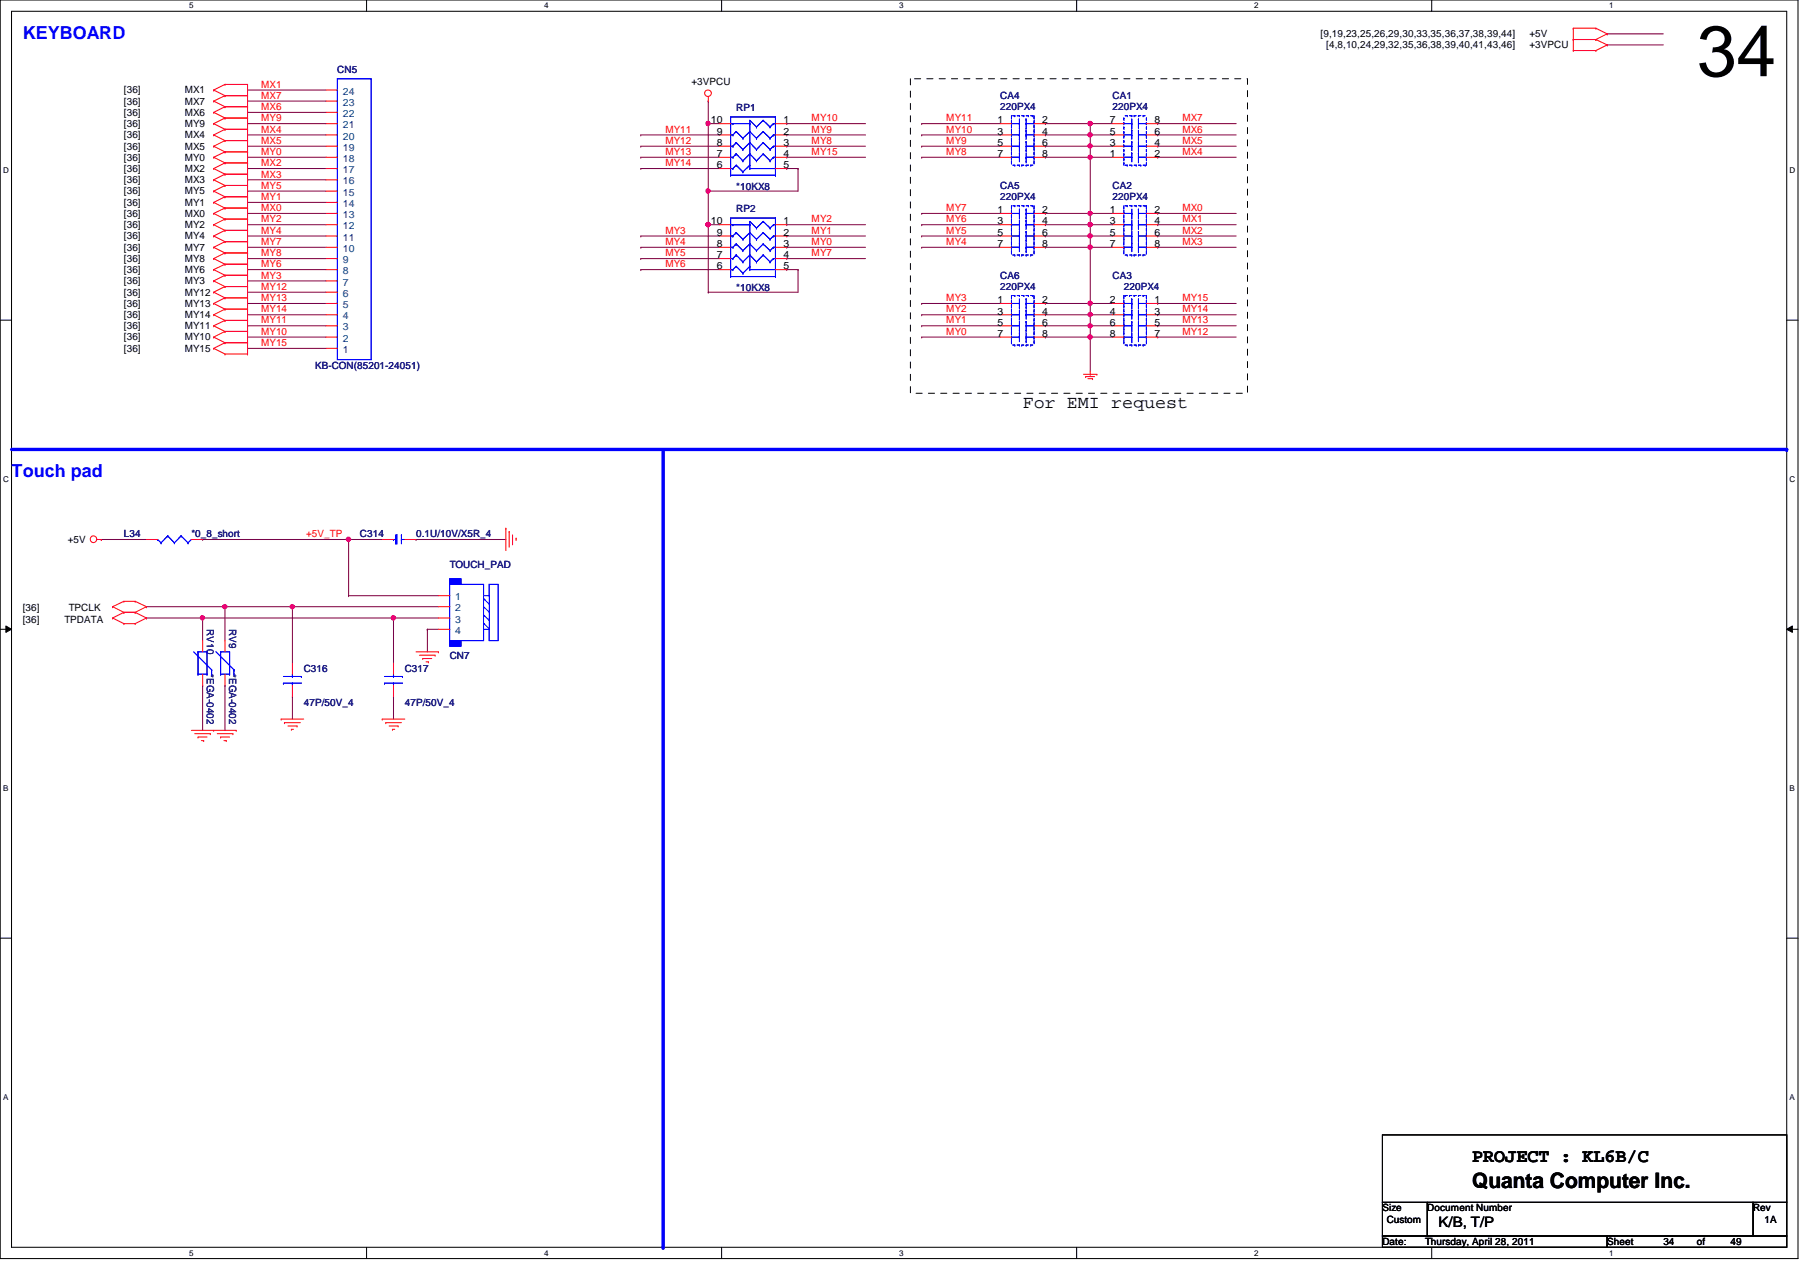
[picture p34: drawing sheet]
<svg xmlns="http://www.w3.org/2000/svg" width="297mm" height="210mm" viewBox="0 0 297 210" stroke-linecap="round" stroke-linejoin="round" font-family="sans-serif">
<defs><g id="words">
<text font-size="11.9" x="280" y="12.6">34</text>
<text font-size="3.5" x="242.9" y="196.1">Quanta Computer Inc.</text>
<text font-size="3.1" x="242.9" y="191.8">PROJECT : KL6B/C</text>
<g font-size="3" fill="#00f">
<text x="3.8" y="6.5">KEYBOARD</text>
<text x="1.9" y="78.8">Touch pad</text>
</g>
<text font-size="3" x="168.8" y="67.3">For EMI request</text>
<text font-size="2.4" x="237.4" y="202.5">K/B, T/P</text>
<g font-size="1.7">
<text x="217.9" y="6.1">[9,19,23,25,26,29,30,33,35,36,37,38,39,44]</text>
<text x="218.9" y="8">[4,8,10,24,29,32,35,36,38,39,40,41,43,46]</text>
<text x="252.4" y="8">+3VPCU</text>
<text x="252.4" y="6.1">+5V</text>
<text x="20.4" y="17.3">[36]</text>
<text x="20.4" y="15.4">[36]</text>
<text x="30.5" y="17.3">MX7</text>
<text x="30.5" y="15.4">MX1</text>
<text x="114.1" y="14.1">+3VPCU</text>
<text x="20.4" y="22.8">[36]</text>
<text x="20.4" y="19.1">[36]</text>
<text x="20.4" y="21">[36]</text>
<text x="30.5" y="22.8">MX4</text>
<text x="30.5" y="19.1">MX6</text>
<text x="30.5" y="21">MY9</text>
<text x="117.3" y="20.4">10</text>
<text x="118.3" y="22.2">9</text>
<text x="129.3" y="22.2">2</text>
<text x="129.3" y="20.4">1</text>
<text x="164.6" y="20.4">1</text>
<text x="164.6" y="22.2">3</text>
<text x="172" y="20.4">2</text>
<text x="172" y="22.2">4</text>
<text x="183.2" y="22.2">5</text>
<text x="183.2" y="20.4">7</text>
<text x="190.5" y="22.2">6</text>
<text x="190.5" y="20.4">8</text>
<text x="20.4" y="28.4">[36]</text>
<text x="20.4" y="24.7">[36]</text>
<text x="20.4" y="26.5">[36]</text>
<text x="30.5" y="28.4">MX2</text>
<text x="30.5" y="24.7">MX5</text>
<text x="30.5" y="26.5">MY0</text>
<text x="118.3" y="24.1">8</text>
<text x="118.3" y="25.9">7</text>
<text x="118.3" y="27.8">6</text>
<text x="129.3" y="25.9">4</text>
<text x="129.3" y="24.1">3</text>
<text x="129.3" y="27.8">5</text>
<text x="164.6" y="24.1">5</text>
<text x="164.6" y="25.9">7</text>
<text x="172" y="24.1">6</text>
<text x="172" y="25.9">8</text>
<text x="183.2" y="25.9">1</text>
<text x="183.2" y="24.1">3</text>
<text x="190.5" y="25.9">2</text>
<text x="190.5" y="24.1">4</text>
<text x="20.4" y="30.2">[36]</text>
<text x="20.4" y="35.8">[36]</text>
<text x="20.4" y="34">[36]</text>
<text x="20.4" y="32.1">[36]</text>
<text x="30.5" y="30.2">MX3</text>
<text x="30.5" y="35.8">MX0</text>
<text x="30.5" y="34">MY1</text>
<text x="30.5" y="32.1">MY5</text>
<text x="164.6" y="35.2">1</text>
<text x="172" y="35.2">2</text>
<text x="183.2" y="35.2">1</text>
<text x="190.5" y="35.2">2</text>
<text x="20.4" y="41.4">[36]</text>
<text x="20.4" y="39.5">[36]</text>
<text x="20.4" y="37.6">[36]</text>
<text x="30.5" y="41.4">MY7</text>
<text x="30.5" y="39.5">MY4</text>
<text x="30.5" y="37.6">MY2</text>
<text x="117.3" y="37">10</text>
<text x="118.3" y="38.9">9</text>
<text x="118.3" y="40.8">8</text>
<text x="129.3" y="40.8">3</text>
<text x="129.3" y="38.9">2</text>
<text x="129.3" y="37">1</text>
<text x="164.6" y="37">3</text>
<text x="164.6" y="38.9">5</text>
<text x="164.6" y="40.8">7</text>
<text x="172" y="37">4</text>
<text x="172" y="38.9">6</text>
<text x="172" y="40.8">8</text>
<text x="183.2" y="37">3</text>
<text x="183.2" y="38.9">5</text>
<text x="183.2" y="40.8">7</text>
<text x="190.5" y="37">4</text>
<text x="190.5" y="38.9">6</text>
<text x="190.5" y="40.8">8</text>
<text x="20.4" y="46.9">[36]</text>
<text x="20.4" y="43.2">[36]</text>
<text x="20.4" y="45.1">[36]</text>
<text x="30.5" y="46.9">MY3</text>
<text x="30.5" y="43.2">MY8</text>
<text x="30.5" y="45.1">MY6</text>
<text x="118.3" y="42.6">7</text>
<text x="118.3" y="44.4">6</text>
<text x="129.3" y="42.6">4</text>
<text x="129.3" y="44.4">5</text>
<text x="20.4" y="48.8">[36]</text>
<text x="20.4" y="52.5">[36]</text>
<text x="20.4" y="50.6">[36]</text>
<text x="30.5" y="48.8">MY12</text>
<text x="30.5" y="52.5">MY14</text>
<text x="30.5" y="50.6">MY13</text>
<text x="164.6" y="50">1</text>
<text x="164.6" y="51.9">3</text>
<text x="164.6" y="53.7">5</text>
<text x="172" y="50">2</text>
<text x="172" y="51.9">4</text>
<text x="172" y="53.7">6</text>
<text x="183.2" y="50">2</text>
<text x="183.2" y="51.9">4</text>
<text x="183.2" y="53.7">6</text>
<text x="190.5" y="50">1</text>
<text x="190.5" y="51.9">3</text>
<text x="190.5" y="53.7">5</text>
<text x="20.4" y="54.4">[36]</text>
<text x="20.4" y="58">[36]</text>
<text x="20.4" y="56.2">[36]</text>
<text x="30.5" y="54.4">MY11</text>
<text x="30.5" y="58">MY15</text>
<text x="30.5" y="56.2">MY10</text>
<text x="164.6" y="55.6">7</text>
<text x="172" y="55.6">8</text>
<text x="183.2" y="55.6">8</text>
<text x="190.5" y="55.6">7</text>
<text x="11.2" y="89.6">+5V</text>
<text x="3.8" y="100.9">[36]</text>
<text x="11.3" y="100.9">TPCLK</text>
<text x="3.8" y="102.7">[36]</text>
<text x="10.6" y="102.7">TPDATA</text>
<text x="228.1" y="199.9">Size</text>
<text x="228.9" y="201.8">Custom</text>
<text x="235.5" y="199.9">Document Number</text>
<text x="289.3" y="199.9">Rev</text>
<text x="291.2" y="201.8">1A</text>
<text x="228.1" y="205.4">Date:</text>
<text x="235.2" y="205.4">Thursday, April 28, 2011</text>
<text x="265.2" y="205.4">Sheet</text>
<text x="274.5" y="205.4">34</text>
<text x="280" y="205.4">of</text>
<text x="285.6" y="205.4">49</text>
</g>
<g font-size="1.7" fill="#f00">
<text x="43.1" y="14.5">MX1</text>
<text x="43.1" y="16.3">MX7</text>
<text x="43.1" y="21.9">MX4</text>
<text x="43.1" y="23.7">MX5</text>
<text x="43.1" y="18.2">MX6</text>
<text x="43.1" y="20">MY9</text>
<text x="109.8" y="21.9">MY11</text>
<text x="109.8" y="23.7">MY12</text>
<text x="133.9" y="20">MY10</text>
<text x="133.9" y="23.7">MY8</text>
<text x="133.9" y="21.9">MY9</text>
<text x="156.2" y="20">MY11</text>
<text x="156.2" y="21.9">MY10</text>
<text x="156.2" y="23.7">MY9</text>
<text x="195.1" y="23.7">MX5</text>
<text x="195.1" y="20">MX7</text>
<text x="195.1" y="21.9">MX6</text>
<text x="43.1" y="29.3">MX3</text>
<text x="43.1" y="27.4">MX2</text>
<text x="43.1" y="25.6">MY0</text>
<text x="109.8" y="27.4">MY14</text>
<text x="109.8" y="25.6">MY13</text>
<text x="133.9" y="25.6">MY15</text>
<text x="156.2" y="25.6">MY8</text>
<text x="195.1" y="25.6">MX4</text>
<text x="43.1" y="34.8">MX0</text>
<text x="43.1" y="31.2">MY5</text>
<text x="43.1" y="33">MY1</text>
<text x="156.2" y="34.8">MY7</text>
<text x="195.1" y="34.8">MX0</text>
<text x="43.1" y="38.6">MY4</text>
<text x="43.1" y="40.4">MY7</text>
<text x="43.1" y="36.7">MY2</text>
<text x="109.8" y="38.6">MY3</text>
<text x="109.8" y="40.4">MY4</text>
<text x="133.9" y="36.7">MY2</text>
<text x="133.9" y="40.4">MY0</text>
<text x="133.9" y="38.6">MY1</text>
<text x="156.2" y="40.4">MY4</text>
<text x="156.2" y="38.6">MY5</text>
<text x="156.2" y="36.7">MY6</text>
<text x="195.1" y="40.4">MX3</text>
<text x="195.1" y="36.7">MX1</text>
<text x="195.1" y="38.6">MX2</text>
<text x="43.1" y="42.3">MY8</text>
<text x="43.1" y="44.1">MY6</text>
<text x="43.1" y="46">MY3</text>
<text x="43.1" y="47.8">MY12</text>
<text x="109.8" y="44.1">MY6</text>
<text x="109.8" y="42.3">MY5</text>
<text x="133.9" y="42.3">MY7</text>
<text x="43.1" y="51.6">MY14</text>
<text x="43.1" y="53.4">MY11</text>
<text x="43.1" y="49.7">MY13</text>
<text x="156.2" y="51.6">MY2</text>
<text x="156.2" y="49.7">MY3</text>
<text x="156.2" y="53.4">MY1</text>
<text x="195.1" y="49.7">MY15</text>
<text x="195.1" y="53.4">MY13</text>
<text x="195.1" y="51.6">MY14</text>
<text x="43.1" y="55.2">MY10</text>
<text x="43.1" y="57.1">MY15</text>
<text x="156.2" y="55.2">MY0</text>
<text x="195.1" y="55.2">MY12</text>
<text x="50.5" y="88.6">+5V_TP</text>
</g>
<g font-size="1.7" fill="#000080">
<text x="55.7" y="12.1">CN5</text>
<text x="165.1" y="16.3">CA4</text>
<text x="183.6" y="16.3">CA1</text>
<text x="121.5" y="18.4">RP1</text>
<text x="165.1" y="18.2">220PX4</text>
<text x="183.6" y="18.2">220PX4</text>
<text x="121.5" y="35.1">RP2</text>
<text x="121.5" y="31.3">*10KX8</text>
<text x="165.1" y="31.2">CA5</text>
<text x="165.1" y="33">220PX4</text>
<text x="183.6" y="31.2">CA2</text>
<text x="183.6" y="33">220PX4</text>
<text x="165.1" y="46">CA6</text>
<text x="165.1" y="47.8">220PX4</text>
<text x="183.6" y="46">CA3</text>
<text x="185.5" y="47.8">220PX4</text>
<text x="121.5" y="48">*10KX8</text>
<text x="52" y="60.8">KB-CON(85201-24051)</text>
<text x="20.4" y="88.6">L34</text>
<text x="31.6" y="88.6">*0_8_short</text>
<text x="59.4" y="88.6">C314</text>
<text x="68.7" y="88.6">0.1U/10V/X5R_4</text>
<text x="74.2" y="93.8">TOUCH_PAD</text>
<text x="34.1" y="103.8" transform="rotate(90 34.1 103.8)">RV10</text>
<text x="37.8" y="103.8" transform="rotate(90 37.8 103.8)">RV9</text>
<text x="34.1" y="111.3" transform="rotate(90 34.1 111.3)">*EGA-0402</text>
<text x="37.8" y="111.3" transform="rotate(90 37.8 111.3)">*EGA-0402</text>
<text x="50.1" y="110.9">C316</text>
<text x="66.8" y="110.9">C317</text>
<text x="74.2" y="108.7">CN7</text>
<text x="50.1" y="116.5">47P/50V_4</text>
<text x="66.8" y="116.5">47P/50V_4</text>
</g>
<g font-size="1.7" fill="#004080">
<text x="56.6" y="17.4">23</text>
<text x="56.6" y="15.6">24</text>
<text x="56.6" y="23">20</text>
<text x="56.6" y="21.2">21</text>
<text x="56.6" y="19.3">22</text>
<text x="56.6" y="28.6">17</text>
<text x="56.6" y="26.7">18</text>
<text x="56.6" y="24.9">19</text>
<text x="56.6" y="36">13</text>
<text x="56.6" y="34.2">14</text>
<text x="56.6" y="32.3">15</text>
<text x="56.6" y="30.4">16</text>
<text x="56.6" y="41.6">10</text>
<text x="56.6" y="39.7">11</text>
<text x="56.6" y="37.8">12</text>
<text x="56.6" y="47.1">7</text>
<text x="56.6" y="45.3">8</text>
<text x="56.6" y="43.4">9</text>
<text x="56.6" y="52.7">4</text>
<text x="56.6" y="50.8">5</text>
<text x="56.6" y="49">6</text>
<text x="56.6" y="58.3">1</text>
<text x="56.6" y="56.4">2</text>
<text x="56.6" y="54.5">3</text>
<text x="75.1" y="99.1">1</text>
<text x="75.1" y="100.9">2</text>
<text x="75.1" y="102.7">3</text>
<text x="75.1" y="104.6">4</text>
</g>
<g font-size="1.3">
<text x="31.2" y="1.4">5</text>
<text x="89.8" y="1.4">4</text>
<text x="148.4" y="1.4">3</text>
<text x="207" y="1.4">2</text>
<text x="265.6" y="1.4">1</text>
<text x=".5" y="28.5">D</text>
<text x="295.3" y="28.5">D</text>
<text x=".5" y="79.5">C</text>
<text x="295.3" y="79.5">C</text>
<text x=".5" y="130.5">B</text>
<text x="295.3" y="130.5">B</text>
<text x=".5" y="181.5">A</text>
<text x="295.3" y="181.5">A</text>
<text x="31.2" y="207.2">5</text>
<text x="89.8" y="207.2">4</text>
<text x="148.4" y="207.2">3</text>
<text x="207" y="207.2">2</text>
<text x="265.6" y="207.2">1</text>
</g>
</g></defs>
<path d="M0 0h296.7v207.7h-296.7zM1.9 1.9h292.9v203.9h-292.9z" fill="none" stroke="#000" stroke-width=".17"/>
<g fill="#fff">
<path d="M31.2 .2h.7v1.5h-.7z"/>
<path d="M31.2 206h.7v1.5h-.7z"/>
</g>
<path d="M60.5 0v1.9M60.5 205.8v1.9" fill="none" stroke="#000" stroke-width=".17"/>
<g fill="#fff">
<path d="M89.8 .2h.7v1.5h-.7z"/>
<path d="M89.8 206h.7v1.5h-.7z"/>
</g>
<path d="M119.1 0v1.9M119.1 205.8v1.9" fill="none" stroke="#000" stroke-width=".17"/>
<g fill="#fff">
<path d="M148.4 .2h.7v1.5h-.7z"/>
<path d="M148.4 206h.7v1.5h-.7z"/>
</g>
<path d="M177.7 0v1.9M177.7 205.8v1.9" fill="none" stroke="#000" stroke-width=".17"/>
<g fill="#fff">
<path d="M207 .2h.7v1.5h-.7z"/>
<path d="M207 206h.7v1.5h-.7z"/>
</g>
<path d="M236.3 0v1.9M236.3 205.8v1.9" fill="none" stroke="#000" stroke-width=".17"/>
<g fill="#fff">
<path d="M265.6 .2h.7v1.5h-.7z"/>
<path d="M265.6 206h.7v1.5h-.7z"/>
<path d="M.5 27.3h.9v1.5h-.9z"/>
<path d="M295.3 27.3h.9v1.5h-.9z"/>
<path d="M.5 78.3h.9v1.5h-.9z"/>
<path d="M295.3 78.3h.9v1.5h-.9z"/>
</g>
<path d="M0 52.8h1.9M294.8 52.8h1.9" fill="none" stroke="#000" stroke-width=".17"/>
<g fill="#fff">
<path d="M.5 129.3h.9v1.5h-.9z"/>
<path d="M295.3 129.3h.9v1.5h-.9z"/>
</g>
<path d="M0 103.8h1.9M1 103.3l.9 .5-.9 .6zM294.8 103.8l1-.5v1.1zM294.8 103.8h1.9" fill="none" stroke="#000" stroke-width=".17"/>
<path d="M1 103.3l.9 .5-.9 .6zM294.8 103.8l1-.5v1.1z" fill="#000"/>
<g fill="#fff">
<path d="M.5 180.3h.8v1.5h-.8z"/>
<path d="M295.3 180.3h.8v1.5h-.8z"/>
</g>
<path d="M0 154.8h1.9M294.8 154.8h1.9" fill="none" stroke="#000" stroke-width=".17"/>
<path d="M116.9 31.5h.1M116.9 20.4h.1M116.9 20.4h1.8M116.9 20.4v11.1M129.8 27.8h.1M129.8 27.8h1.9M131.7 27.8h.1M131.7 27.8v3.7h-14.8" fill="none" stroke="#800040" stroke-width=".17"/>
<circle cx="116.8" cy="20.4" r=".35" fill="#f0f"/>
<circle cx="116.8" cy="20.4" r=".35" fill="none" stroke="#f0f" stroke-width=".17"/>
<path d="M116.9 31.5h.1M116.9 31.5v5.6M116.9 48.2h.1M116.9 48.2h14.8" fill="none" stroke="#800040" stroke-width=".17"/>
<circle cx="116.8" cy="37.1" r=".35" fill="#f0f"/>
<circle cx="116.8" cy="37.1" r=".35" fill="none" stroke="#f0f" stroke-width=".17"/>
<circle cx="116.8" cy="31.5" r=".35" fill="#f0f"/>
<circle cx="116.8" cy="31.5" r=".35" fill="none" stroke="#f0f" stroke-width=".17"/>
<path d="M116.9 37.1h.1M116.9 37.1h1.8M116.9 37.1v11.1M129.8 44.5h.1M129.8 44.5h1.9M131.7 44.5h.1M131.7 44.5v3.7" fill="none" stroke="#800040" stroke-width=".17"/>
<circle cx="116.8" cy="37.1" r=".35" fill="#f0f"/>
<circle cx="116.8" cy="37.1" r=".35" fill="none" stroke="#f0f" stroke-width=".17"/>
<g fill="none" stroke="#800040" stroke-width=".17">
<path d="M116.9 16.7h.1M116.9 16.7v3.7M105.7 22.3h.1M105.7 27.8h.1M105.7 26h.1M105.7 24.1h.1M105.7 38.9h.1M105.7 26h13M105.7 22.3h13M105.7 27.8h13M105.7 24.1h13M105.7 38.9h13"/>
<path d="M129.8 26h.1M129.8 20.4h.1M129.8 24.1h.1M129.8 37.1h.1M129.8 22.3h.1M129.8 38.9h.1M129.8 26h13M129.8 20.4h13M129.8 22.3h13M129.8 24.1h13M129.8 38.9h13M129.8 37.1h13"/>
<path d="M152.1 38.9h.1M152.1 35.2h.1M152.1 26h.1M152.1 20.4h.1M152.1 37.1h.1M152.1 22.3h.1M152.1 24.1h.1M152.1 26h13M152.1 20.4h13M152.1 22.3h13M152.1 24.1h13M152.1 38.9h13"/>
<path d="M152.1 37.1h13M152.1 35.2h13M172.5 35.2h.1M172.5 26h.1M172.5 37.1h.1M172.5 24.1h.1M172.5 26h7.4M172.5 24.1h11.1M172.5 37.1h7.4M172.5 35.2h7.4M179.9 24.1h.1M179.9 22.3h.1"/>
<path d="M179.9 38.9h.1M179.9 22.3h3.7M179.9 38.9h3.7M191 26h.1M191 24.1h.1M191 37.1h.1M191 20.4h.1M191 38.9h.1M191 35.2h.1M191 22.3h.1M191 26h13M191 20.4h13"/>
<path d="M191 22.3h13M191 24.1h13M191 38.9h13M191 37.1h13M191 35.2h13M105.7 44.5h.1M105.7 40.8h.1M105.7 42.7h.1M105.7 44.5h13M105.7 42.7h13M105.7 40.8h13M129.8 42.7h.1"/>
<path d="M129.8 40.8h.1M129.8 42.7h13M129.8 40.8h13M152.1 51.9h.1M152.1 50.1h.1M152.1 55.6h.1M152.1 40.8h.1M152.1 53.8h.1M152.1 40.8h13M152.1 51.9h13M152.1 50.1h13M152.1 55.6h13"/>
<path d="M152.1 53.8h13M172.5 40.8h.1M172.5 51.9h.1M172.5 40.8h7.4M172.5 51.9h11.1M179.9 55.6h.1M179.9 51.9h.1M179.9 55.6h3.7M179.9 55.6v5.6M191 40.8h.1M191 50.1h.1M191 55.6h.1"/>
<path d="M191 53.8h.1M191 51.9h.1M191 40.8h13M191 51.9h13M191 50.1h13M191 55.6h13M191 53.8h13"/>
</g>
<circle cx="179.9" cy="55.6" r=".37" fill="#f0f"/>
<circle cx="179.9" cy="55.6" r=".37" fill="none" stroke="#f0f" stroke-width=".17"/>
<path d="M172.5 22.3h.1M172.5 22.3h7.4M179.9 26h.1M179.9 26v9.2M179.9 53.8h.1M179.9 53.8h3.7" fill="none" stroke="#800040" stroke-width=".17"/>
<circle cx="179.9" cy="25.9" r=".36" fill="#f0f"/>
<circle cx="179.9" cy="25.9" r=".36" fill="none" stroke="#f0f" stroke-width=".17"/>
<path d="M179.9 20.4h.1M179.9 20.4v1.9" fill="none" stroke="#800040" stroke-width=".17"/>
<circle cx="179.9" cy="20.4" r=".37" fill="#f0f"/>
<circle cx="179.9" cy="20.4" r=".37" fill="none" stroke="#f0f" stroke-width=".17"/>
<path d="M179.9 40.8h.1M179.9 40.8v9.3" fill="none" stroke="#800040" stroke-width=".17"/>
<circle cx="179.9" cy="40.8" r=".37" fill="#f0f"/>
<circle cx="179.9" cy="40.8" r=".37" fill="none" stroke="#f0f" stroke-width=".17"/>
<path d="M179.9 22.3h.1M179.9 22.3v1.8" fill="none" stroke="#800040" stroke-width=".17"/>
<circle cx="179.9" cy="22.2" r=".37" fill="#f0f"/>
<circle cx="179.9" cy="22.2" r=".37" fill="none" stroke="#f0f" stroke-width=".17"/>
<path d="M179.9 37.1h.1M179.9 35.2h.1M179.9 37.1h3.7M179.9 35.2v1.9M179.9 50.1h.1M179.9 50.1h3.7" fill="none" stroke="#800040" stroke-width=".17"/>
<circle cx="179.9" cy="35.2" r=".36" fill="#f0f"/>
<circle cx="179.9" cy="35.2" r=".36" fill="none" stroke="#f0f" stroke-width=".17"/>
<path d="M179.9 35.2h.1M179.9 35.2h3.7M179.9 50.1h.1M179.9 50.1v1.8" fill="none" stroke="#800040" stroke-width=".17"/>
<circle cx="179.9" cy="50.1" r=".37" fill="#f0f"/>
<circle cx="179.9" cy="50.1" r=".37" fill="none" stroke="#f0f" stroke-width=".17"/>
<path d="M179.9 26h.1M179.9 24.1h.1M179.9 26h3.7M179.9 24.1v1.9" fill="none" stroke="#800040" stroke-width=".17"/>
<circle cx="179.9" cy="24.1" r=".36" fill="#f0f"/>
<circle cx="179.9" cy="24.1" r=".36" fill="none" stroke="#f0f" stroke-width=".17"/>
<path d="M172.5 38.9h.1M172.5 38.9h7.4M172.5 50.1h.1M172.5 50.1h7.4M179.9 40.8h.1M179.9 51.9h.1M179.9 40.8h3.7M179.9 51.9v1.9" fill="none" stroke="#800040" stroke-width=".17"/>
<circle cx="179.9" cy="51.9" r=".36" fill="#f0f"/>
<circle cx="179.9" cy="51.9" r=".36" fill="none" stroke="#f0f" stroke-width=".17"/>
<path d="M172.5 20.4h.1M172.5 20.4h11.1M179.9 20.4h.1M179.9 38.9h.1M179.9 38.9v1.9M172.5 53.8h.1M172.5 53.8h7.4" fill="none" stroke="#800040" stroke-width=".17"/>
<circle cx="179.9" cy="38.9" r=".37" fill="#f0f"/>
<circle cx="179.9" cy="38.9" r=".37" fill="none" stroke="#f0f" stroke-width=".17"/>
<path d="M179.9 37.1h.1M179.9 37.1v1.8" fill="none" stroke="#800040" stroke-width=".17"/>
<circle cx="179.9" cy="37.1" r=".37" fill="#f0f"/>
<circle cx="179.9" cy="37.1" r=".37" fill="none" stroke="#f0f" stroke-width=".17"/>
<path d="M179.9 53.8h.1M179.9 53.8v1.8" fill="none" stroke="#800040" stroke-width=".17"/>
<circle cx="179.9" cy="53.8" r=".36" fill="#f0f"/>
<circle cx="179.9" cy="53.8" r=".36" fill="none" stroke="#f0f" stroke-width=".17"/>
<g fill="none" stroke="#800040" stroke-width=".17">
<path d="M265.2 7.4h.1M265.2 5.6h.1M265.2 7.4h9.3M265.2 5.6h9.3M172.5 55.6h.1M172.5 55.6h7.4M48.3 115h.1M48.3 100.1h.1M48.3 100.1v9.3M48.3 115v3.7M64.9 115h.1M64.9 115v3.7"/>
<path d="M70.5 103.8h.1M70.5 103.8v3.8"/>
</g>
<circle cx="48.2" cy="100.1" r=".36" fill="#f0f"/>
<circle cx="48.2" cy="100.1" r=".36" fill="none" stroke="#f0f" stroke-width=".17"/>
<g fill="none" stroke="#800040" stroke-width=".17">
<path d="M16.7 89h.1M16.7 89h7.5M57.5 98.3h.1M57.5 89h.1M57.5 89h5.6M57.5 98.3h14.8M68.7 89h.1M68.7 89h14.8M37.1 100.1h.1M37.1 100.1h35.2M48.3 100.1h.1M70.5 103.8h.1"/>
<path d="M70.5 103.8h1.8"/>
</g>
<circle cx="57.5" cy="89" r=".36" fill="#f0f"/>
<circle cx="57.5" cy="89" r=".36" fill="none" stroke="#f0f" stroke-width=".17"/>
<path d="M33.4 89h.1M33.4 89h24.1M57.5 89h.1M57.5 89v9.3M64.9 102h.1M64.9 102h7.4M64.9 102v7.4" fill="none" stroke="#800040" stroke-width=".17"/>
<circle cx="64.9" cy="102" r=".37" fill="#f0f"/>
<circle cx="64.9" cy="102" r=".37" fill="none" stroke="#f0f" stroke-width=".17"/>
<g fill="none" stroke="#800040" stroke-width=".17">
<path d="M40.8 18.5h.1M40.8 14.9h.1M40.8 16.7h.1M40.8 18.5h13M40.8 14.9h13M40.8 16.7h13M40.8 29.7h.1M40.8 35.2h.1M40.8 22.3h.1M40.8 24.1h.1M40.8 38.9h.1M40.8 31.5h.1"/>
<path d="M40.8 33.4h.1M40.8 20.4h.1M40.8 27.8h.1M40.8 26h.1M40.8 37.1h.1M40.8 29.7h13M40.8 35.2h13M40.8 22.3h13M40.8 24.1h13M40.8 38.9h13M40.8 31.5h13M40.8 33.4h13"/>
<path d="M40.8 20.4h13M40.8 27.8h13M40.8 26h13M40.8 37.1h13M40.8 51.9h.1M40.8 55.6h.1M40.8 53.8h.1M40.8 50.1h.1M40.8 42.7h.1M40.8 44.5h.1M40.8 40.8h.1M40.8 46.4h.1"/>
<path d="M40.8 48.2h.1M40.8 57.5h.1M40.8 51.9h13M40.8 55.6h13M40.8 53.8h13M40.8 50.1h13M40.8 42.7h13M40.8 44.5h13M40.8 40.8h13M40.8 46.4h13M40.8 48.2h13M40.8 57.5h13"/>
<path d="M33.4 102h.1M33.4 113.1h.1M33.4 102h31.5M33.4 113.1v7.4M37.1 113.1h.1M37.1 100.1h.1M37.1 100.1v5.6M37.1 113.1v7.4"/>
</g>
<circle cx="37.1" cy="100.1" r=".36" fill="#f0f"/>
<circle cx="37.1" cy="100.1" r=".36" fill="none" stroke="#f0f" stroke-width=".17"/>
<path d="M24.2 100.1h.1M24.2 100.1h12.9M33.4 102h.1M33.4 102v3.7" fill="none" stroke="#800040" stroke-width=".17"/>
<circle cx="33.4" cy="102" r=".35" fill="#f0f"/>
<circle cx="33.4" cy="102" r=".35" fill="none" stroke="#f0f" stroke-width=".17"/>
<path d="M24.2 102h.1M24.2 102h9.2" fill="none" stroke="#800040" stroke-width=".17"/>
<g fill="none" stroke="#f00" stroke-width=".17">
<path d="M35.3 16.7h.1M35.3 14.9h.1M35.3 18.5h.1M35.3 16.7l1.8 .9M35.3 14.9l1.8 .9M35.3 18.5l1.8 1M37.1 15.8h.1M37.1 17.6h.1M37.1 13.9h.1M37.1 19.5h.1M37.1 15.8h3.7M37.1 15.8l-1.8 .9"/>
<path d="M37.1 17.6h3.7M37.1 13.9h3.7M37.1 13.9l-1.8 1M37.1 17.6l-1.8 .9M37.1 19.5h3.7M37.1 19.5l-1.8 .9M40.8 17.6h.1M40.8 15.8h.1M40.8 13.9h.1M40.8 19.5h.1M40.8 13.9v44.5M116.9 16.7h.1"/>
<path d="M116.9 16v.7M259.6 8.3h.1M259.6 6.5h.1M259.6 4.7h.1M259.6 6.5h3.8M259.6 8.3h3.8M259.6 4.7v3.6M259.6 4.7h3.8M263.4 6.5h.1M263.4 8.3h.1M263.4 4.7h.1M263.4 6.5l1.8 .9"/>
<path d="M263.4 4.7l1.8 .9M265.2 7.4h.1M265.2 5.6h.1M265.2 7.4l-1.8 .9M265.2 5.6l-1.8 .9M35.3 29.7h.1M35.3 35.2h.1M35.3 33.4h.1M35.3 27.8h.1M35.3 38.9h.1M35.3 37.1h.1M35.3 22.3h.1"/>
<path d="M35.3 31.5h.1M35.3 24.1h.1M35.3 20.4h.1M35.3 26h.1M35.3 29.7l1.8 .9M35.3 35.2l1.8 1M35.3 33.4l1.8 .9M35.3 27.8l1.8 .9M35.3 38.9l1.8 1M35.3 37.1l1.8 .9M35.3 22.3l1.8 .9M35.3 31.5l1.8 1"/>
<path d="M35.3 24.1l1.8 1M35.3 20.4l1.8 .9M35.3 26l1.8 .9M37.1 28.7h.1M37.1 30.6h.1M37.1 34.3h.1M37.1 36.2h.1M37.1 32.5h.1M37.1 39.9h.1M37.1 26.9h.1M37.1 38h.1M37.1 21.3h.1"/>
<path d="M37.1 23.2h.1M37.1 25.1h.1M37.1 28.7h3.7M37.1 28.7l-1.8 1M37.1 30.6h3.7M37.1 34.3h3.7M37.1 34.3l-1.8 .9M37.1 36.2h3.7M37.1 32.5h3.7M37.1 32.5l-1.8 .9M37.1 39.9h3.7M37.1 39.9l-1.8 .9"/>
<path d="M37.1 26.9h3.7M37.1 26.9l-1.8 .9M37.1 38h3.7M37.1 38l-1.8 .9M37.1 36.2l-1.8 .9M37.1 21.3h3.7M37.1 21.3l-1.8 1M37.1 23.2h3.7M37.1 30.6l-1.8 .9M37.1 23.2l-1.8 .9M37.1 25.1h3.7M37.1 25.1l-1.8 .9"/>
<path d="M40.8 30.6h.1M40.8 28.7h.1M40.8 36.2h.1M40.8 34.3h.1M40.8 32.5h.1M40.8 39.9h.1M40.8 26.9h.1M40.8 38h.1M40.8 23.2h.1M40.8 21.3h.1M40.8 25.1h.1M35.3 48.2h.1"/>
<path d="M35.3 46.4h.1M35.3 42.7h.1M35.3 40.8h.1M35.3 51.9h.1M35.3 53.8h.1M35.3 44.5h.1M35.3 57.5h.1M35.3 55.6h.1M35.3 50.1h.1M35.3 48.2l1.8 .9M35.3 46.4l1.8 .9M35.3 42.7l1.8 .9"/>
<path d="M35.3 40.8l1.8 .9M35.3 51.9l1.8 1M35.3 53.8l1.8 .9M35.3 44.5l1.8 .9M35.3 57.5l1.8 .9M35.3 55.6l1.8 1M35.3 50.1l1.8 .9M37.1 47.3h.1M37.1 49.1h.1M37.1 45.4h.1M37.1 41.7h.1M37.1 43.6h.1"/>
<path d="M37.1 51h.1M37.1 52.9h.1M37.1 54.7h.1M37.1 56.6h.1M37.1 58.4h.1M37.1 47.3h3.7M37.1 47.3l-1.8 .9M37.1 49.1h3.7M37.1 45.4h3.7M37.1 45.4l-1.8 1M37.1 41.7h3.7M37.1 41.7l-1.8 1"/>
<path d="M37.1 43.6h3.7M37.1 51h3.7M37.1 51l-1.8 .9M37.1 52.9h3.7M37.1 52.9l-1.8 .9M37.1 54.7h3.7M37.1 43.6l-1.8 .9M37.1 56.6h3.7M37.1 56.6l-1.8 .9M37.1 58.4h3.7M37.1 54.7l-1.8 .9M37.1 49.1l-1.8 1"/>
<path d="M40.8 49.1h.1M40.8 47.3h.1M40.8 45.4h.1M40.8 43.6h.1M40.8 41.7h.1M40.8 52.9h.1M40.8 51h.1M40.8 54.7h.1M40.8 58.4h.1M40.8 56.6h.1M178.8 61.8h2.2M179.2 62.1h.1"/>
<path d="M179.2 62.1h1.4M179.5 62.5h.8M179.9 61.8h.1M179.9 61.2v.6M180.3 62.5h.1M181 61.8h.1M16 89h.7M16.7 89h.1M20.4 99.2h.1M20.4 99.2l-1.8 .9M20.4 99.2h1.9M22.3 99.2h.1"/>
<path d="M22.3 99.2l1.9 .9M83.5 87.2h.1M83.5 87.2v3.6M84 87.7h.1M84 87.7v2.6M84.6 89.7h.1M84.6 88.3v1.4M85.2 88.8h.1M85.2 88.8v.4M18.6 100.1h.1M18.6 102h.1M18.6 100.1l1.8 .9"/>
<path d="M18.6 102l1.8 .9M20.4 101h.1M20.4 102.9h.1M20.4 101h1.9M20.4 101l-1.8 1M20.4 102.9h1.9M22.3 101h.1M22.3 102.9h.1M22.3 101l1.9 1M24.2 100.1h.1M24.2 102h.1M24.2 100.1l-1.9 .9"/>
<path d="M24.2 102l-1.9 .9M46.4 118.7h.1M46.4 118.7h3.7M46.9 119.3h.1M46.9 119.3h2.7M47.5 119.8h1.5M49 119.8h.1M63.1 118.7h.1M63.1 118.7h3.7M63.7 119.3h.1M63.7 119.3h2.5M64.2 119.8h1.5"/>
<path d="M65.7 119.8h.1M68.7 107.6h3.6M69.2 108.1h2.6M69.8 108.7h.1M69.8 108.7h1.4M70.3 109.2h.4M70.7 109.2h.1M71.8 108.1h.1M72.3 107.6h.1M31.6 120.5h7.4M32.1 121.1h2.6M32.7 121.6h.1"/>
<path d="M32.7 121.6h1.5M33.2 122.2h.4M33.6 122.2h.1M34.7 121.1h.1M35.3 120.5h.1M35.9 121.1h2.5M36.4 121.6h.1M36.4 121.6h1.5M37 122.2h.3M37.3 122.2h.1M38.4 121.1h.1M39 120.5h.1"/>
<path d="M48.1 120.4h.1M48.1 120.4h.3M64.8 120.4h.1M64.8 120.4h.3"/>
<circle cx="116.8" cy="15.4" r=".55"/>
<circle cx="15.4" cy="89" r=".55"/>
</g>
<path d="M228.1 187.3h66.7v11.1h-66.7zM228.1 198.4h7.4v5.6h-7.4zM235.5 198.4h53.8v5.6h-53.8zM289.3 198.4h5.5v5.6h-5.5zM228.1 204h37.1v1.8h-37.1zM265.2 204h29.6v1.8h-29.6z" fill="none" stroke="#000" stroke-width=".17"/>
<path d="M150.2 13h55.7v51.9h-55.7z" fill="none" stroke="#000" stroke-width=".17" stroke-dasharray="1 1 1 1 1 1 1 1"/>
<path d="M1.9 74.2h292.9" fill="none" stroke="#00f" stroke-width=".55"/>
<circle cx="294.8" cy="74.2" r=".28" fill="#00f"/>
<path d="M109.4 74.2v131.6" fill="none" stroke="#00f" stroke-width=".55"/>
<circle cx="109.4" cy="205.8" r=".28" fill="#00f"/>
<g fill="none" stroke="#00f" stroke-width=".17">
<path d="M166.9 19.5h.1M166.9 19.1v.4M166.9 19.9v.3M167.1 19.1h.4M167.5 19.1h.1M167.8 19.1h.4M168.2 19.1h.1M168.2 19.6v1.6M168.6 19.1h.3M168.9 19.1h.1M169.3 19.6h.1M169.3 19.6v1.6"/>
<path d="M169.3 19.1h.4M169.7 19.1h.1M170.1 19.1h.3M170.4 19.1h.1M170.6 19.5h.1M170.6 19.1v.4M170.6 19.9v.3M166.9 20.2h.1M166.9 21h.1M166.9 21.7h.1M166.9 22.4h.1M166.9 23.2h.1"/>
<path d="M166.9 23.9h.1M166.9 24.7h.1M166.9 25.4h.1M166.9 26.2h.1M166.9 26.9h.1M166.9 20.4h1.3M166.9 22.3h1.3M166.9 24.1h1.3M166.9 26h1.3M166.9 20.6v.4M166.9 21.3v.4M166.9 22.1v.3"/>
<path d="M166.9 22.8v.4M166.9 23.5v.4M166.9 24.3v.4M166.9 25.1v.3M166.9 25.8v.4M166.9 26.5v.4M167.1 27.3h.4M167.5 27.3h.1M167.8 27.3h.4M168.2 20.4h.1M168.2 22.3h.1M168.2 24.1h.1"/>
<path d="M168.2 26h.1M168.2 21.2h.1M168.2 23h.1M168.2 25.2h.1M168.2 24.8h.1M168.2 27.3h.1M168.2 21.5v1.5M168.2 23.4v1.4M168.2 25.2v1.5M168.6 27.3h.1M168.6 27.3h.3M169.3 20.4h.1"/>
<path d="M169.3 22.3h.1M169.3 26h.1M169.3 21.2h.1M169.3 21.5h.1M169.3 23.4h.1M169.3 24.8h.1M169.3 26.7h.1M169.3 27.3h.1M169.3 20.4h1.3M169.3 22.3h1.3M169.3 24.1h1.3M169.3 26h1.3"/>
<path d="M169.3 21.5v1.5M169.3 23.4v1.4M169.3 25.2v1.5M169.3 27.3h.4M170.1 27.3h.1M170.1 27.3h.3M170.6 24.1h.1M170.6 20.2h.1M170.6 21h.1M170.6 21.7h.1M170.6 22.4h.1M170.6 23.2h.1"/>
<path d="M170.6 23.9h.1M170.6 24.7h.1M170.6 25.4h.1M170.6 26.2h.1M170.6 26.9h.1M170.6 20.6v.4M170.6 21.3v.4M170.6 22.1v.3M170.6 22.8v.4M170.6 23.5v.4M170.6 24.3v.4M170.6 25.1v.3"/>
<path d="M170.6 25.8v.4M170.6 26.5v.4M74.2 96.4h5.6v9.3h-5.6zM80.7 96.4h1.5v9.3h-1.5zM63.5 112.7h.1M63.5 111.6h2.9M63.5 112.7h2.9M64.9 112.7h.1M64.9 111.6h.1M64.9 111.3v.3M64.9 112.7v.4M66.4 111.6h.1"/>
</g>
<path d="M165.1 20.4h1.8M165.1 22.3h1.8M165.1 24.1h1.8M165.1 26h1.8M170.6 20.4h1.9M170.6 22.3h1.9M170.6 24.1h1.9M170.6 26h1.9M64.9 109.4v1.9M64.9 113.1v1.9" fill="none" stroke="#f00" stroke-width=".17"/>
<path d="M79.8 98.3h.9v5.5h-.9z" fill-rule="evenodd" fill="#fff"/>
<path d="M79.8 98.3h.9v5.5h-.9z" fill-rule="evenodd" fill="#00f"/>
<path d="M79.8 98.3h.9v5.5h-.9z" fill="none" stroke="#00f" stroke-width=".17"/>
<path d="M74.2 105.7h1.9v.9h-1.9z" fill-rule="evenodd" fill="#00f"/>
<path d="M74.2 105.7h1.9v.9h-1.9z" fill="none" stroke="#00f" stroke-width=".17"/>
<path d="M74.2 95.5h1.9v.9h-1.9z" fill-rule="evenodd" fill="#00f"/>
<path d="M74.2 95.5h1.9v.9h-1.9zM74.2 96.4h5.6v9.3h-5.6zM80.7 96.4h1.5v9.3h-1.5z" fill="none" stroke="#00f" stroke-width=".17"/>
<path d="M79.8 98.3h.9v5.5h-.9z" fill-rule="evenodd" fill="#fff"/>
<path d="M79.8 98.3h.9v5.5h-.9z" fill-rule="evenodd" fill="#00f"/>
<path d="M79.8 98.3h.9v5.5h-.9z" fill="none" stroke="#00f" stroke-width=".17"/>
<path d="M74.2 105.7h1.9v.9h-1.9z" fill-rule="evenodd" fill="#00f"/>
<path d="M74.2 105.7h1.9v.9h-1.9z" fill="none" stroke="#00f" stroke-width=".17"/>
<path d="M74.2 95.5h1.9v.9h-1.9z" fill-rule="evenodd" fill="#00f"/>
<g fill="none" stroke="#00f" stroke-width=".17">
<path d="M55.7 13h5.6v46.4h-5.6zM125.9 19.9h.1M125.9 19.9l-1.1 1.1M125.9 19.9l1.2 1.1M128 19.3h.1M128 19.3h-7.4v9.6M128 19.3v9.6M185.5 19.5h.1M185.5 19.5v.4M185.7 19.1h.3M186 19.1h.1M186.4 19.1h.4"/>
<path d="M186.8 19.1h.1M186.8 19.6v1.6M187.2 19.1h.1M187.2 19.1h.3M187.9 19.6h.1M187.9 19.1h.1M187.9 19.6v1.6M187.9 19.1h.4M188.6 19.1h.1M188.6 19.1h.4M189.2 19.5h.1M189.2 19.5v.4"/>
<path d="M120.6 27.1h.1M120.6 28.9h.1M120.6 37.1h3.1M120.6 38.9h.3M120.6 20.4h3.1M120.6 22.3h.3M120.6 24.1h.3M120.6 26h.3M120.6 27.8h.3M120.6 28.9h7.4M120.9 37.1h.1M120.9 38.9h.1"/>
<path d="M120.9 20.4h.1M120.9 22.3h.1M120.9 24.1h.1M120.9 26h.1M120.9 27.8h.1M121.5 38.4h.1M121.5 21.7h.1M121.5 23.5h.1M121.5 25.4h.1M121.5 27.3h.1M121.5 38.4l-.6 .5M121.5 38.4l1.1 1.1"/>
<path d="M121.5 21.7l-.6 .6M121.5 23.5l-.2 .2M121.5 25.4l-.2 .2M121.5 21.7l1.1 1.1M121.5 23.5l-.6 .6M121.5 23.5l1.1 1.2M121.5 25.4l-.6 .6M121.5 25.4l1.1 1.1M121.5 27.3l-.6 .5M121.5 27.3l1.1 1.1M122.6 39.5h.1M122.6 22.8h.1"/>
<path d="M122.6 24.7h.1M122.6 26.5h.1M122.6 28.4h.1M123.7 38.4h.1M123.7 37.1h.1M123.7 21.7h.1M123.7 23.5h.1M123.7 25.4h.1M123.7 20.4h.1M123.7 27.8h.1M123.7 27.3h.1M123.7 38.4l-1.1 1.1"/>
<path d="M123.7 38.4l1.1 1.1M123.7 21.7l-1.1 1.1M123.7 21.7l1.1 1.1M123.7 23.5l-1.1 1.2M123.7 23.5l1.1 1.2M123.7 25.4l-1.1 1.1M123.7 25.4l1.1 1.1M123.7 27.8h4.3M123.7 27.3l-1.1 1.1M124.8 37.6h.1M124.8 39.5h.1M124.8 21h.1"/>
<path d="M124.8 22.8h.1M124.8 24.7h.1M124.8 26.5h.1M124.8 37.6l-1.1-1.1v8M124.8 21l-1.1-1.1v7.9M125.9 36.5h.1M125.9 38.4h.1M125.9 21.7h.1M125.9 23.5h.1M125.9 25.4h.1M125.9 36.5l-1.1 1.1M125.9 36.5l1.2 1.1"/>
<path d="M125.9 38.4l-1.1 1.1M125.9 38.4l1.2 1.1M125.9 21.7l-1.1 1.1M125.9 21.7l1.2 1.1M125.9 23.5l-1.1 1.2M125.9 23.5l1.2 1.2M125.9 25.4l-1.1 1.1M125.9 25.4l1.2 1.1M127.1 37.6h.1M127.1 39.5h.1M127.1 21h.1M127.1 22.8h.1"/>
<path d="M127.1 24.7h.1M127.1 26.5h.1M127.6 37.1h.1M127.6 38.9h.1M127.6 20.4h.1M127.6 22.3h.1M127.6 24.1h.1M127.6 26h.1M127.6 37.1h.4M127.6 37.1l-.5 .5M127.6 38.9h.4M127.6 38.9l-.5 .6"/>
<path d="M127.6 20.4h.4M127.6 20.4l-.5 .6M127.6 22.3h.4M127.6 22.3l-.5 .5M127.6 24.1h.4M127.6 24.1l-.5 .6M127.6 26h.4M127.6 26l-.5 .5M128 36h.1M128 37.1h.1M128 38.9h.1M128 20.4h.1"/>
<path d="M128 22.3h.1M128 24.1h.1M128 26h.1M128 27.8h.1M128 28.9h.1M128 27.1h.1M128 36h-7.4v9.6M128 36v9.6M166.9 34.3h.1M166.9 35.1h.1M166.9 35.8h.1M166.9 36.5h.1"/>
<path d="M166.9 37.3h.1M166.9 38h.1M166.9 38.8h.1M166.9 39.5h.1M166.9 37.1h1.3M166.9 38.9h1.3M166.9 34v.3M166.9 34.7v.4M166.9 35.4v.4M166.9 36.2v.3M166.9 36.9v.4M166.9 37.6v.4"/>
<path d="M166.9 38.4v.4M166.9 39.1v.4M166.9 39.9v.4M166.9 35.2h1.3M167.1 34h.4M167.5 34h.1M167.8 34h.4M168.2 35.2h.1M168.2 37.1h.1M168.2 38.9h.1M168.2 36h.1M168.2 37.8h.1"/>
<path d="M168.2 39.7h.1M168.2 34h.1M168.2 34.5v1.5M168.2 36.4v1.4M168.2 38.2v1.5M168.6 34h.3M168.9 34h.1M169.3 35.2h.1M169.3 37.1h.1M169.3 36h.1M169.3 36.4h.1M169.3 34.5h.1"/>
<path d="M169.3 38.2h.1M169.3 39.7h.1M169.3 37.1h1.3M169.3 38.9h1.3M169.3 34.5v1.5M169.3 36.4v1.4M169.3 38.2v1.5M169.3 35.2h1.3M169.3 34h.4M169.7 34h.1M170.1 34h.3M170.4 34h.1"/>
<path d="M170.6 38.9h.1M170.6 34.3h.1M170.6 35.1h.1M170.6 35.8h.1M170.6 36.5h.1M170.6 37.3h.1M170.6 38h.1M170.6 38.8h.1M170.6 39.5h.1M170.6 34v.3M170.6 34.7v.4M170.6 35.4v.4"/>
<path d="M170.6 36.2v.3M170.6 36.9v.4M170.6 37.6v.4M170.6 38.4v.4M170.6 39.1v.4M170.6 39.9v.4M185.5 26.9h.1M185.5 26.2h.1M185.5 25.4h.1M185.5 24.7h.1M185.5 23.9h.1M185.5 23.2h.1"/>
<path d="M185.5 22.4h.1M185.5 21.7h.1M185.5 21h.1M185.5 20.2h.1M185.5 34.3h.1M185.5 35.1h.1M185.5 35.8h.1M185.5 36.5h.1M185.5 37.3h.1M185.5 38h.1M185.5 38.8h.1M185.5 39.5h.1"/>
<path d="M185.5 37.1h1.3M185.5 38.9h1.3M185.5 35.2h1.3M185.5 20.2v.4M185.5 21v.3M185.5 21.7v.4M185.5 22.4v.4M185.5 23.2v.3M185.5 23.9v.4M185.5 24.7v.4M185.5 25.4v.4M185.5 26.2v.3"/>
<path d="M185.5 26.9v.4M185.5 34v.3M185.5 34.7v.4M185.5 35.4v.4M185.5 36.2v.3M185.5 36.9v.4M185.5 37.6v.4M185.5 38.4v.4M185.5 39.1v.4M185.5 39.9v.4M185.5 20.4h1.3M185.5 22.3h1.3"/>
<path d="M185.5 24.1h1.3M185.5 26h1.3M185.7 34h.3M185.7 27.3h.3M186 27.3h.1M186 34h.1M186.4 34h.4M186.4 27.3h.4M186.8 26h.1M186.8 24.1h.1M186.8 22.3h.1M186.8 20.4h.1"/>
<path d="M186.8 25.2h.1M186.8 23.4h.1M186.8 21.2h.1M186.8 21.5h.1M186.8 27.3h.1M186.8 35.2h.1M186.8 37.1h.1M186.8 38.9h.1M186.8 36h.1M186.8 37.8h.1M186.8 39.7h.1M186.8 34h.1"/>
<path d="M186.8 21.5v1.5M186.8 23.4v1.4M186.8 25.2v1.5M186.8 34.5v1.5M186.8 36.4v1.4M186.8 38.2v1.5M187.2 34h.3M187.2 27.3h.3M187.5 27.3h.1M187.5 34h.1M187.9 26h.1M187.9 24.1h.1"/>
<path d="M187.9 20.4h.1M187.9 25.2h.1M187.9 24.8h.1M187.9 26.7h.1M187.9 23h.1M187.9 21.5h.1M187.9 35.2h.1M187.9 37.1h.1M187.9 36h.1M187.9 36.4h.1M187.9 34.5h.1M187.9 38.2h.1"/>
<path d="M187.9 39.7h.1M187.9 37.1h1.3M187.9 38.9h1.3M187.9 35.2h1.3M187.9 34h.4M187.9 21.5v1.5M187.9 23.4v1.4M187.9 25.2v1.5M187.9 34.5v1.5M187.9 36.4v1.4M187.9 38.2v1.5M187.9 20.4h1.3"/>
<path d="M187.9 22.3h1.3M187.9 24.1h1.3M187.9 26h1.3M187.9 27.3h.4M188.3 27.3h.1M188.3 34h.1M188.6 34h.4M188.6 27.3h.4M189 27.3h.1M189 34h.1M189.2 22.3h.1M189.2 26.9h.1"/>
<path d="M189.2 26.2h.1M189.2 25.4h.1M189.2 24.7h.1M189.2 23.9h.1M189.2 23.2h.1M189.2 22.4h.1M189.2 21.7h.1M189.2 21h.1M189.2 20.2h.1M189.2 38.9h.1M189.2 34.3h.1M189.2 35.1h.1"/>
<path d="M189.2 35.8h.1M189.2 36.5h.1M189.2 37.3h.1M189.2 38h.1M189.2 38.8h.1M189.2 39.5h.1M189.2 20.2v.4M189.2 21v.3M189.2 21.7v.4M189.2 22.4v.4M189.2 23.2v.3M189.2 23.9v.4"/>
<path d="M189.2 24.7v.4M189.2 25.4v.4M189.2 26.2v.3M189.2 26.9v.4M189.2 34v.3M189.2 34.7v.4M189.2 35.4v.4M189.2 36.2v.3M189.2 36.9v.4M189.2 37.6v.4M189.2 38.4v.4M189.2 39.1v.4"/>
<path d="M189.2 39.9v.4M120.6 43.8h.1M120.6 45.6h.1M120.6 40.8h.3M120.6 42.7h.3M120.6 44.5h.3M120.6 45.6h7.4M120.9 40.8h.1M120.9 42.7h.1M120.9 44.5h.1M121.5 40.3h.1M121.5 42.1h.1"/>
<path d="M121.5 43.9h.1M121.5 40.3l-.6 .5M121.5 42.1l-.2 .2M121.5 40.3l1.1 1.1M121.5 42.1l-.6 .6M121.5 42.1l1.1 1.1M121.5 43.9l-.6 .6M121.5 43.9l1.1 1.2M122.6 41.4h.1M122.6 43.2h.1M122.6 45.1h.1M123.7 40.3h.1"/>
<path d="M123.7 42.1h.1M123.7 44.5h.1M123.7 43.9h.1M123.7 40.3l-1.1 1.1M123.7 40.3l1.1 1.1M123.7 42.1l-1.1 1.1M123.7 42.1l1.1 1.1M123.7 44.5h4.3M123.7 43.9l-1.1 1.2M124.8 41.4h.1M124.8 43.2h.1M125.9 40.3h.1"/>
<path d="M125.9 42.1h.1M125.9 40.3l-1.1 1.1M125.9 40.3l1.2 1.1M125.9 42.1l-1.1 1.1M125.9 42.1l1.2 1.1M127.1 41.4h.1M127.1 43.2h.1M127.6 40.8h.1M127.6 42.7h.1M127.6 40.8h.4M127.6 40.8l-.5 .6M127.6 42.7h.4"/>
<path d="M127.6 42.7l-.5 .5M128 40.8h.1M128 42.7h.1M128 44.5h.1M128 45.6h.1M128 43.8h.1M166.9 49.1h.1M166.9 49.9h.1M166.9 50.6h.1M166.9 51.4h.1M166.9 52.1h.1M166.9 52.9h.1"/>
<path d="M166.9 53.6h.1M166.9 54.4h.1M166.9 55.1h.1M166.9 55.8h.1M166.9 56.6h.1M166.9 40.3h.1M166.9 41h.1M166.9 41.7h.1M166.9 40.8h1.3M166.9 50.1h1.3M166.9 51.9h1.3M166.9 53.8h1.3"/>
<path d="M166.9 55.6h1.3M166.9 40.6v.4M166.9 41.4v.3M166.9 48.8v.3M166.9 49.5v.4M166.9 50.2v.4M166.9 51v.4M166.9 51.7v.4M166.9 52.5v.4M166.9 53.2v.4M166.9 54v.4M166.9 54.7v.4"/>
<path d="M166.9 55.5v.3M166.9 56.2v.4M167.1 48.8h.4M167.1 56.9h.4M167.1 42.1h.4M167.5 48.8h.1M167.5 56.9h.1M167.5 42.1h.1M167.8 48.8h.4M167.8 56.9h.4M167.8 42.1h.4M168.2 50.1h.1"/>
<path d="M168.2 51.9h.1M168.2 53.8h.1M168.2 55.6h.1M168.2 50.8h.1M168.2 52.7h.1M168.2 54.9h.1M168.2 54.5h.1M168.2 48.8h.1M168.2 56.9h.1M168.2 40.8h.1M168.2 40h.1M168.2 42.1h.1"/>
<path d="M168.2 40v1.5M168.2 49.3v1.5M168.2 51.2v1.5M168.2 53v1.5M168.2 54.9v1.5M168.6 56.9h.1M168.6 42.1h.1M168.6 48.8h.3M168.6 56.9h.3M168.6 42.1h.3M168.9 48.8h.1M169.3 50.1h.1"/>
<path d="M169.3 51.9h.1M169.3 55.6h.1M169.3 50.8h.1M169.3 51.2h.1M169.3 49.3h.1M169.3 53h.1M169.3 54.5h.1M169.3 56.4h.1M169.3 56.9h.1M169.3 40.8h.1M169.3 41.5h.1M169.3 42.1h.1"/>
<path d="M169.3 40.8h1.3M169.3 50.1h1.3M169.3 51.9h1.3M169.3 53.8h1.3M169.3 55.6h1.3M169.3 40v1.5M169.3 49.3v1.5M169.3 51.2v1.5M169.3 53v1.5M169.3 54.9v1.5M169.3 48.8h.4M169.3 56.9h.4"/>
<path d="M169.3 42.1h.4M169.7 48.8h.1M170.1 56.9h.1M170.1 42.1h.1M170.1 48.8h.3M170.1 56.9h.3M170.1 42.1h.3M170.4 48.8h.1M170.6 53.8h.1M170.6 49.1h.1M170.6 49.9h.1M170.6 50.6h.1"/>
<path d="M170.6 51.4h.1M170.6 52.1h.1M170.6 52.9h.1M170.6 53.6h.1M170.6 54.4h.1M170.6 55.1h.1M170.6 55.8h.1M170.6 56.6h.1M170.6 40.3h.1M170.6 41h.1M170.6 41.7h.1M170.6 40.6v.4"/>
<path d="M170.6 41.4v.3M170.6 48.8v.3M170.6 49.5v.4M170.6 50.2v.4M170.6 51v.4M170.6 51.7v.4M170.6 52.5v.4M170.6 53.2v.4M170.6 54v.4M170.6 54.7v.4M170.6 55.5v.3M170.6 56.2v.4"/>
<path d="M185.5 53.8h.1M185.5 49.1h.1M185.5 49.9h.1M185.5 50.6h.1M185.5 51.4h.1M185.5 52.1h.1M185.5 52.9h.1M185.5 53.6h.1M185.5 54.4h.1M185.5 55.1h.1M185.5 55.8h.1M185.5 56.6h.1"/>
<path d="M185.5 40.3h.1M185.5 41h.1M185.5 41.7h.1M185.5 40.8h1.3M185.5 50.1h1.3M185.5 51.9h1.3M185.5 53.8h1.3M185.5 55.6h1.3M185.5 40.6v.4M185.5 41.4v.3M185.5 48.8v.3M185.5 49.5v.4"/>
<path d="M185.5 50.2v.4M185.5 51v.4M185.5 51.7v.4M185.5 52.5v.4M185.5 53.2v.4M185.5 54v.4M185.5 54.7v.4M185.5 55.5v.3M185.5 56.2v.4M185.7 48.8h.1M185.7 48.8h.3M185.7 56.9h.3"/>
<path d="M185.7 42.1h.3M186 56.9h.1M186 42.1h.1M186.4 48.8h.1M186.4 48.8h.4M186.4 56.9h.4M186.4 42.1h.4M186.8 50.1h.1M186.8 51.9h.1M186.8 55.6h.1M186.8 50.8h.1M186.8 51.2h.1"/>
<path d="M186.8 49.3h.1M186.8 53h.1M186.8 54.5h.1M186.8 56.4h.1M186.8 56.9h.1M186.8 40.8h.1M186.8 40h.1M186.8 42.1h.1M186.8 40v1.5M186.8 49.3v1.5M186.8 51.2v1.5M186.8 53v1.5"/>
<path d="M186.8 54.9v1.5M187.2 48.8h.1M187.2 42.1h.1M187.2 48.8h.3M187.2 56.9h.3M187.2 42.1h.3M187.5 56.9h.1M187.9 50.1h.1M187.9 51.9h.1M187.9 53.8h.1M187.9 55.6h.1M187.9 50.8h.1"/>
<path d="M187.9 52.7h.1M187.9 54.9h.1M187.9 54.5h.1M187.9 48.8h.1M187.9 56.9h.1M187.9 40.8h.1M187.9 41.5h.1M187.9 42.1h.1M187.9 40.8h1.3M187.9 50.1h1.3M187.9 51.9h1.3M187.9 53.8h1.3"/>
<path d="M187.9 55.6h1.3M187.9 48.8h.4M187.9 56.9h.4M187.9 42.1h.4M187.9 40v1.5M187.9 49.3v1.5M187.9 51.2v1.5M187.9 53v1.5M187.9 54.9v1.5M188.6 48.8h.1M188.6 56.9h.1M188.6 42.1h.1"/>
<path d="M188.6 48.8h.4M188.6 56.9h.4M188.6 42.1h.4M189.2 49.1h.1M189.2 49.9h.1M189.2 50.6h.1M189.2 51.4h.1M189.2 52.1h.1M189.2 52.9h.1M189.2 53.6h.1M189.2 54.4h.1M189.2 55.1h.1"/>
<path d="M189.2 55.8h.1M189.2 56.6h.1M189.2 40.3h.1M189.2 41h.1M189.2 41.7h.1M189.2 40.6v.4M189.2 41.4v.3M189.2 48.8v.3M189.2 49.5v.4M189.2 50.2v.4M189.2 51v.4M189.2 51.7v.4"/>
<path d="M189.2 52.5v.4M189.2 53.2v.4M189.2 54v.4M189.2 54.7v.4M189.2 55.5v.3M189.2 56.2v.4M64.9 89h.1M64.9 89h.4M66.2 89h.1M66.2 88.3h.1M66.2 89h.6M66.2 88.3v1.4"/>
<path d="M74.2 95.5h1.9v.9h-1.9zM32 107.6l2.9 2.9M32.7 107.6h.1M32.7 111.3h.1M32.7 107.6h1.5M32.7 107.6v3.7M32.7 111.3h1.5M34.2 111.3h.1M34.2 107.6h.1M34.2 107.6v3.7M34.9 110.5h.1M34.9 111.3h.1"/>
<path d="M34.9 110.5v.8M35.6 107.6l3 2.9M36.4 107.6h.1M36.4 111.3h.1M36.4 107.6h1.5M36.4 111.3h1.5M36.4 107.6v3.7M37.9 111.3h.1M37.9 107.6h.1M37.9 107.6v3.7M38.6 110.5h.1M38.6 111.3h.1"/>
<path d="M38.6 110.5v.8M46.8 112.7h.1M46.8 111.6h2.9M46.8 112.7h2.9M48.3 112.7h.1M48.3 111.6h.1M48.3 111.3v.3M48.3 112.7v.4M49.7 111.6h.1"/>
</g>
<g fill="none" stroke="#f00" stroke-width=".17">
<path d="M53.8 18.5h1.9M53.8 16.7h1.9M53.8 14.9h1.9M53.8 37.1h1.9M53.8 38.9h1.9M53.8 35.2h1.9M53.8 20.4h1.9M53.8 22.3h1.9M53.8 24.1h1.9M53.8 26h1.9M53.8 27.8h1.9M53.8 33.4h1.9"/>
<path d="M53.8 31.5h1.9M53.8 29.7h1.9M118.7 37.1h1.9M118.7 38.9h1.9M118.7 20.4h1.9M118.7 22.3h1.9M118.7 24.1h1.9M118.7 26h1.9M118.7 27.8h1.9M128 37.1h1.8M128 38.9h1.8M128 20.4h1.8"/>
<path d="M128 22.3h1.8M128 24.1h1.8M128 26h1.8M128 27.8h1.8M165.1 37.1h1.8M165.1 38.9h1.8M165.1 35.2h1.8M170.6 37.1h1.9M170.6 38.9h1.9M170.6 35.2h1.9M183.6 37.1h1.9M183.6 38.9h1.9"/>
<path d="M183.6 35.2h1.9M183.6 20.4h1.9M183.6 22.3h1.9M183.6 24.1h1.9M183.6 26h1.9M189.2 37.1h1.8M189.2 38.9h1.8M189.2 35.2h1.8M189.2 20.4h1.8M189.2 22.3h1.8M189.2 24.1h1.8M189.2 26h1.8"/>
<path d="M53.8 40.8h1.9M53.8 42.7h1.9M53.8 44.5h1.9M53.8 50.1h1.9M53.8 51.9h1.9M53.8 53.8h1.9M53.8 55.6h1.9M53.8 57.5h1.9M53.8 48.2h1.9M53.8 46.4h1.9M118.7 40.8h1.9M118.7 42.7h1.9"/>
<path d="M118.7 44.5h1.9M128 40.8h1.8M128 42.7h1.8M128 44.5h1.8M165.1 40.8h1.8M165.1 50.1h1.8M165.1 51.9h1.8M165.1 53.8h1.8M165.1 55.6h1.8M170.6 40.8h1.9M170.6 50.1h1.9M170.6 51.9h1.9"/>
<path d="M170.6 53.8h1.9M170.6 55.6h1.9M183.6 40.8h1.9M183.6 50.1h1.9M183.6 51.9h1.9M183.6 53.8h1.9M183.6 55.6h1.9M189.2 40.8h1.8M189.2 50.1h1.8M189.2 51.9h1.8M189.2 53.8h1.8M189.2 55.6h1.8"/>
<path d="M72.3 98.3h1.9M33.4 105.7v1.9M33.4 111.3v1.8M37.1 105.7v1.9M37.1 111.3v1.8M48.3 109.4v1.9M48.3 113.1v1.9M72.3 100.1h1.9M72.3 102h1.9M72.3 103.8h1.9"/>
</g>
<path d="M65.3 88.3h.2v1.4h-.2z" fill-rule="evenodd" fill="#00f"/>
<path d="M64.9 89h.1M64.9 89h.4M65.3 88.3h.2v1.4h-.2zM66.2 89h.1M66.2 88.3h.1M66.2 89h.6M66.2 88.3v1.4" fill="none" stroke="#00f" stroke-width=".17"/>
<path d="M65.3 88.3h.2v1.4h-.2z" fill-rule="evenodd" fill="#00f"/>
<g fill="none" stroke="#00f" stroke-width=".17">
<path d="M26 89h.1M26 89l.6 .6M26.6 89.6h.1M27.7 88.4h.1M27.7 88.4l1.1 1.2M27.7 88.4l-1.1 1.2M28.8 89.6h.1M29.9 88.4h.1M29.9 88.4l1.1 1.2M29.9 88.4l-1.1 1.2M31 89.6h.1M31.6 89l-.6 .6"/>
<path d="M65.3 88.3h.2v1.4h-.2z"/>
</g>
<path d="M24.2 89h1.8M31.6 89h1.8M63.1 89h1.8M66.8 89h1.9" fill="none" stroke="#f00" stroke-width=".17"/>
<circle cx="116.8" cy="20.4" r=".35" fill="#f0f"/>
<circle cx="116.8" cy="20.4" r=".35" fill="none" stroke="#f0f" stroke-width=".17"/>
<circle cx="116.8" cy="37.1" r=".35" fill="#f0f"/>
<circle cx="116.8" cy="37.1" r=".35" fill="none" stroke="#f0f" stroke-width=".17"/>
<circle cx="116.8" cy="31.5" r=".35" fill="#f0f"/>
<circle cx="116.8" cy="31.5" r=".35" fill="none" stroke="#f0f" stroke-width=".17"/>
<circle cx="116.8" cy="37.1" r=".35" fill="#f0f"/>
<circle cx="116.8" cy="37.1" r=".35" fill="none" stroke="#f0f" stroke-width=".17"/>
<circle cx="179.9" cy="55.6" r=".37" fill="#f0f"/>
<circle cx="179.9" cy="55.6" r=".37" fill="none" stroke="#f0f" stroke-width=".17"/>
<circle cx="179.9" cy="25.9" r=".36" fill="#f0f"/>
<circle cx="179.9" cy="25.9" r=".36" fill="none" stroke="#f0f" stroke-width=".17"/>
<circle cx="179.9" cy="20.4" r=".37" fill="#f0f"/>
<circle cx="179.9" cy="20.4" r=".37" fill="none" stroke="#f0f" stroke-width=".17"/>
<circle cx="179.9" cy="40.8" r=".37" fill="#f0f"/>
<circle cx="179.9" cy="40.8" r=".37" fill="none" stroke="#f0f" stroke-width=".17"/>
<circle cx="179.9" cy="22.2" r=".37" fill="#f0f"/>
<circle cx="179.9" cy="22.2" r=".37" fill="none" stroke="#f0f" stroke-width=".17"/>
<circle cx="179.9" cy="35.2" r=".36" fill="#f0f"/>
<circle cx="179.9" cy="35.2" r=".36" fill="none" stroke="#f0f" stroke-width=".17"/>
<circle cx="179.9" cy="50.1" r=".37" fill="#f0f"/>
<circle cx="179.9" cy="50.1" r=".37" fill="none" stroke="#f0f" stroke-width=".17"/>
<circle cx="179.9" cy="24.1" r=".36" fill="#f0f"/>
<circle cx="179.9" cy="24.1" r=".36" fill="none" stroke="#f0f" stroke-width=".17"/>
<circle cx="179.9" cy="51.9" r=".36" fill="#f0f"/>
<circle cx="179.9" cy="51.9" r=".36" fill="none" stroke="#f0f" stroke-width=".17"/>
<circle cx="179.9" cy="38.9" r=".37" fill="#f0f"/>
<circle cx="179.9" cy="38.9" r=".37" fill="none" stroke="#f0f" stroke-width=".17"/>
<circle cx="179.9" cy="37.1" r=".37" fill="#f0f"/>
<circle cx="179.9" cy="37.1" r=".37" fill="none" stroke="#f0f" stroke-width=".17"/>
<circle cx="179.9" cy="53.8" r=".36" fill="#f0f"/>
<circle cx="179.9" cy="53.8" r=".36" fill="none" stroke="#f0f" stroke-width=".17"/>
<circle cx="48.2" cy="100.1" r=".36" fill="#f0f"/>
<circle cx="48.2" cy="100.1" r=".36" fill="none" stroke="#f0f" stroke-width=".17"/>
<circle cx="57.5" cy="89" r=".36" fill="#f0f"/>
<circle cx="57.5" cy="89" r=".36" fill="none" stroke="#f0f" stroke-width=".17"/>
<circle cx="64.9" cy="102" r=".37" fill="#f0f"/>
<circle cx="64.9" cy="102" r=".37" fill="none" stroke="#f0f" stroke-width=".17"/>
<circle cx="37.1" cy="100.1" r=".36" fill="#f0f"/>
<circle cx="37.1" cy="100.1" r=".36" fill="none" stroke="#f0f" stroke-width=".17"/>
<circle cx="33.4" cy="102" r=".35" fill="#f0f"/>
<circle cx="33.4" cy="102" r=".35" fill="none" stroke="#f0f" stroke-width=".17"/>
<use href="#words"/>
</svg>
